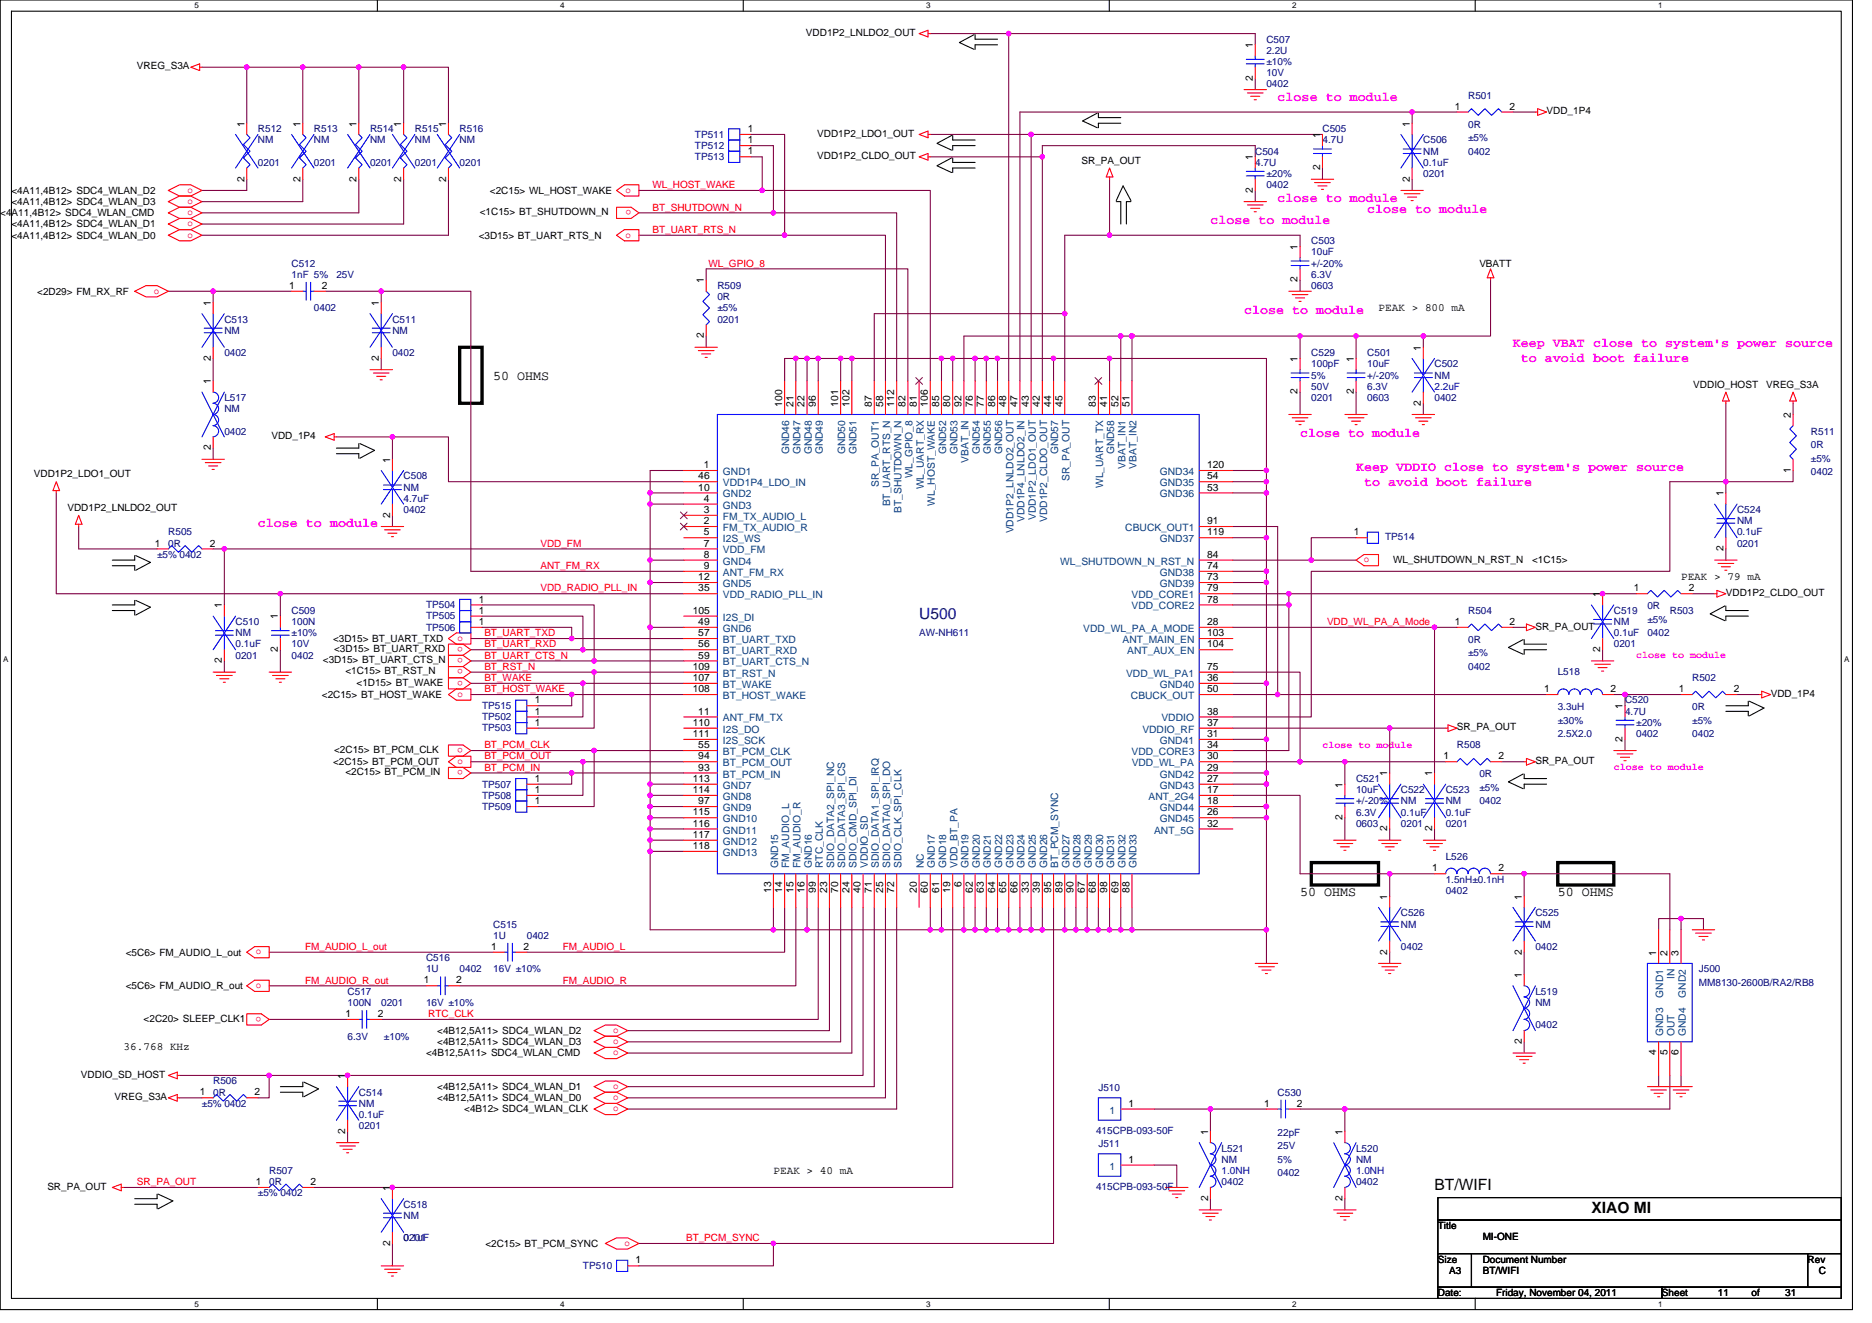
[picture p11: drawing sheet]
<svg xmlns="http://www.w3.org/2000/svg" width="297mm" height="210mm" viewBox="0 0 297 210" stroke-linecap="round" stroke-linejoin="round" font-family="sans-serif">
<defs><g id="words">
<text font-size="2.5" fill="#000080" x="145.8" y="98.2">U500</text>
<g font-size="2.5">
<text x="227.6" y="188.9">BT/WIFI</text>
<text x="252.5" y="192.5">XIAO MI</text>
</g>
<g font-size="2.1" fill="#f0f">
<text x="202.7" y="16">close to module</text>
<text x="192.1" y="35.6">close to module</text>
<text x="202.7" y="32">close to module</text>
<text x="217" y="33.8">close to module</text>
<text x="197.4" y="49.8">close to module</text>
<text x="240.1" y="55.1">Keep VBAT close to system's power source</text>
<text x="241.3" y="57.5">to avoid boot failure</text>
<text x="206.3" y="69.3">close to module</text>
<text x="215.2" y="74.7">Keep VDDIO close to system's power source</text>
<text x="216.4" y="77.1">to avoid boot failure</text>
<text x="40.9" y="83.6">close to module</text>
</g>
<g font-size="2.1">
<text x="78.3" y="60.4">50 OHMS</text>
<text x="206.3" y="142.2">50 OHMS</text>
<text x="247.2" y="142.2">50 OHMS</text>
</g>
<g font-size="1.8">
<text x="218.7" y="49.4">PEAK &gt; 800 mA</text>
<text x="266.7" y="92.1">PEAK &gt; 79 mA</text>
<text x="19.6" y="166.7">36.768 KHz</text>
<text x="122.7" y="186.3">PEAK &gt; 40 mA</text>
</g>
<g font-size="1.6">
<text x="127.9" y="5.7">VDD1P2_LNLDO2_OUT</text>
<text x="21.7" y="11">VREG_S3A</text>
<text x="198.8" y="7.6" transform="rotate(-90 198.8 7.6)">1</text>
<text x="198.8" y="12.8" transform="rotate(-90 198.8 12.8)">2</text>
<text x="230.8" y="17.4">1</text>
<text x="239.5" y="17.4">2</text>
<text x="38.8" y="20.1" transform="rotate(-90 38.8 20.1)">1</text>
<text x="47.7" y="20.1" transform="rotate(-90 47.7 20.1)">1</text>
<text x="56.6" y="20.1" transform="rotate(-90 56.6 20.1)">1</text>
<text x="63.7" y="20.1" transform="rotate(-90 63.7 20.1)">1</text>
<text x="70.8" y="20.1" transform="rotate(-90 70.8 20.1)">1</text>
<text x="118.6" y="21">1</text>
<text x="118.6" y="22.7">1</text>
<text x="129.7" y="21.7">VDD1P2_LDO1_OUT</text>
<text x="209.5" y="21.9" transform="rotate(-90 209.5 21.9)">1</text>
<text x="223.7" y="20.1" transform="rotate(-90 223.7 20.1)">1</text>
<text x="245.4" y="18.1">VDD_1P4</text>
<text x="38.8" y="28.8" transform="rotate(-90 38.8 28.8)">2</text>
<text x="47.7" y="28.8" transform="rotate(-90 47.7 28.8)">2</text>
<text x="56.6" y="28.8" transform="rotate(-90 56.6 28.8)">2</text>
<text x="63.7" y="28.8" transform="rotate(-90 63.7 28.8)">2</text>
<text x="70.8" y="28.8" transform="rotate(-90 70.8 28.8)">2</text>
<text x="118.6" y="24.5">1</text>
<text x="129.7" y="25.3">VDD1P2_CLDO_OUT</text>
<text x="171.6" y="26">SR_PA_OUT</text>
<text x="198.8" y="25.4" transform="rotate(-90 198.8 25.4)">1</text>
<text x="209.5" y="27.1" transform="rotate(-90 209.5 27.1)">2</text>
<text x="223.7" y="28.8" transform="rotate(-90 223.7 28.8)">2</text>
<text x="0" y="34.3">&lt;4A11,4B12&gt; SDC4_WLAN_CMD</text>
<text x="1.8" y="30.8">&lt;4A11,4B12&gt; SDC4_WLAN_D2</text>
<text x="1.8" y="32.5">&lt;4A11,4B12&gt; SDC4_WLAN_D3</text>
<text x="76.1" y="34.1">&lt;1C15&gt; BT_SHUTDOWN_N</text>
<text x="77.7" y="30.8">&lt;2C15&gt; WL_HOST_WAKE</text>
<text x="198.8" y="30.6" transform="rotate(-90 198.8 30.6)">2</text>
<text x="1.8" y="36.1">&lt;4A11,4B12&gt; SDC4_WLAN_D1</text>
<text x="1.8" y="37.9">&lt;4A11,4B12&gt; SDC4_WLAN_D0</text>
<text x="76" y="37.9">&lt;3D15&gt; BT_UART_RTS_N</text>
<text x="205.9" y="39.6" transform="rotate(-90 205.9 39.6)">1</text>
<text x="5.9" y="46.8">&lt;2D29&gt; FM_RX_RF</text>
<text x="45.9" y="45.8">1</text>
<text x="51.1" y="45.8">2</text>
<text x="111.7" y="45" transform="rotate(-90 111.7 45)">1</text>
<text x="205.9" y="44.8" transform="rotate(-90 205.9 44.8)">2</text>
<text x="234.7" y="42.3">VBATT</text>
<text x="33.4" y="48.5" transform="rotate(-90 33.4 48.5)">1</text>
<text x="60.1" y="48.5" transform="rotate(-90 60.1 48.5)">1</text>
<text x="111.7" y="53.7" transform="rotate(-90 111.7 53.7)">2</text>
<text x="33.4" y="57.3" transform="rotate(-90 33.4 57.3)">2</text>
<text x="60.1" y="57.3" transform="rotate(-90 60.1 57.3)">2</text>
<text x="205.9" y="57.4" transform="rotate(-90 205.9 57.4)">1</text>
<text x="214.8" y="57.4" transform="rotate(-90 214.8 57.4)">1</text>
<text x="225.5" y="55.6" transform="rotate(-90 225.5 55.6)">1</text>
<text x="33.4" y="61" transform="rotate(-90 33.4 61)">1</text>
<text x="124.1" y="64.5" transform="rotate(-90 124.1 64.5)">100</text>
<text x="125.9" y="64.5" transform="rotate(-90 125.9 64.5)">21</text>
<text x="127.7" y="64.5" transform="rotate(-90 127.7 64.5)">22</text>
<text x="129.5" y="64.5" transform="rotate(-90 129.5 64.5)">96</text>
<text x="133" y="64.5" transform="rotate(-90 133 64.5)">101</text>
<text x="134.8" y="64.5" transform="rotate(-90 134.8 64.5)">102</text>
<text x="138.3" y="64.5" transform="rotate(-90 138.3 64.5)">87</text>
<text x="140.1" y="64.5" transform="rotate(-90 140.1 64.5)">58</text>
<text x="141.9" y="64.5" transform="rotate(-90 141.9 64.5)">112</text>
<text x="143.7" y="64.5" transform="rotate(-90 143.7 64.5)">82</text>
<text x="145.5" y="64.5" transform="rotate(-90 145.5 64.5)">81</text>
<text x="147.2" y="64.5" transform="rotate(-90 147.2 64.5)">106</text>
<text x="149" y="64.5" transform="rotate(-90 149 64.5)">85</text>
<text x="150.8" y="64.5" transform="rotate(-90 150.8 64.5)">80</text>
<text x="152.6" y="64.5" transform="rotate(-90 152.6 64.5)">92</text>
<text x="154.3" y="64.5" transform="rotate(-90 154.3 64.5)">76</text>
<text x="156.1" y="64.5" transform="rotate(-90 156.1 64.5)">77</text>
<text x="157.9" y="64.5" transform="rotate(-90 157.9 64.5)">86</text>
<text x="159.7" y="64.5" transform="rotate(-90 159.7 64.5)">48</text>
<text x="161.5" y="64.5" transform="rotate(-90 161.5 64.5)">47</text>
<text x="163.2" y="64.5" transform="rotate(-90 163.2 64.5)">43</text>
<text x="165" y="64.5" transform="rotate(-90 165 64.5)">42</text>
<text x="166.8" y="64.5" transform="rotate(-90 166.8 64.5)">44</text>
<text x="168.6" y="64.5" transform="rotate(-90 168.6 64.5)">45</text>
<text x="173.9" y="64.5" transform="rotate(-90 173.9 64.5)">83</text>
<text x="175.7" y="64.5" transform="rotate(-90 175.7 64.5)">41</text>
<text x="177.5" y="64.5" transform="rotate(-90 177.5 64.5)">52</text>
<text x="179.2" y="64.5" transform="rotate(-90 179.2 64.5)">51</text>
<text x="205.9" y="62.6" transform="rotate(-90 205.9 62.6)">2</text>
<text x="214.8" y="62.6" transform="rotate(-90 214.8 62.6)">2</text>
<text x="225.5" y="64.4" transform="rotate(-90 225.5 64.4)">2</text>
<text x="268.7" y="61.5">VDDIO_HOST</text>
<text x="280.2" y="61.5">VREG_S3A</text>
<text x="33.4" y="71.5" transform="rotate(-90 33.4 71.5)">2</text>
<text x="43.1" y="69.7">VDD_1P4</text>
<text x="284.1" y="66.3" transform="rotate(-90 284.1 66.3)">2</text>
<text x="5.4" y="75.7">VDD1P2_LDO1_OUT</text>
<text x="61.9" y="73.4" transform="rotate(-90 61.9 73.4)">1</text>
<text x="110.8" y="76.1">46</text>
<text x="110.8" y="77.9">10</text>
<text x="111.7" y="74.3">1</text>
<text x="191.5" y="74.3">120</text>
<text x="191.5" y="76.1">54</text>
<text x="191.5" y="77.9">53</text>
<text x="284.1" y="75.1" transform="rotate(-90 284.1 75.1)">1</text>
<text x="10.7" y="81.1">VDD1P2_LNLDO2_OUT</text>
<text x="61.9" y="82.2" transform="rotate(-90 61.9 82.2)">2</text>
<text x="111.7" y="79.6">4</text>
<text x="111.7" y="81.4">3</text>
<text x="111.7" y="83.2">2</text>
<text x="191.5" y="83.2">91</text>
<text x="273.5" y="78.8" transform="rotate(-90 273.5 78.8)">1</text>
<text x="24.6" y="86.7">1</text>
<text x="33.3" y="86.7">2</text>
<text x="111.7" y="85">5</text>
<text x="111.7" y="86.7">7</text>
<text x="111.7" y="88.5">8</text>
<text x="191.5" y="85">119</text>
<text x="191.5" y="88.5">84</text>
<text x="214.8" y="85">1</text>
<text x="221" y="89.4">WL_SHUTDOWN_N_RST_N</text>
<text x="243.1" y="89.4">&lt;1C15&gt;</text>
<text x="273.5" y="87.5" transform="rotate(-90 273.5 87.5)">2</text>
<text x="76" y="95.6">1</text>
<text x="110.8" y="92.1">12</text>
<text x="110.8" y="93.9">35</text>
<text x="111.7" y="90.3">9</text>
<text x="191.5" y="93.9">79</text>
<text x="191.5" y="95.6">78</text>
<text x="191.5" y="90.3">74</text>
<text x="191.5" y="92.1">73</text>
<text x="253.9" y="94.8" transform="rotate(-90 253.9 94.8)">1</text>
<text x="259.3" y="93.9">1</text>
<text x="268" y="93.9">2</text>
<text x="273.9" y="94.6">VDD1P2_CLDO_OUT</text>
<text x="35.2" y="96.5" transform="rotate(-90 35.2 96.5)">1</text>
<text x="44.1" y="98.3" transform="rotate(-90 44.1 98.3)">1</text>
<text x="52.8" y="101.9">&lt;3D15&gt; BT_UART_TXD</text>
<text x="76" y="99.2">1</text>
<text x="76" y="97.4">1</text>
<text x="109.9" y="97.4">105</text>
<text x="110.8" y="99.2">49</text>
<text x="110.8" y="101">57</text>
<text x="191.5" y="99.2">28</text>
<text x="191.5" y="101">103</text>
<text x="230.8" y="99.2">1</text>
<text x="239.5" y="99.2">2</text>
<text x="243.6" y="99.9">SR_PA_OUT</text>
<text x="35.2" y="105.3" transform="rotate(-90 35.2 105.3)">2</text>
<text x="44.1" y="103.5" transform="rotate(-90 44.1 103.5)">2</text>
<text x="51.2" y="105.3">&lt;3D15&gt; BT_UART_CTS_N</text>
<text x="53" y="103.5">&lt;3D15&gt; BT_UART_RXD</text>
<text x="54.8" y="107">&lt;1C15&gt; BT_RST_N</text>
<text x="109.9" y="106.3">109</text>
<text x="110.8" y="102.7">56</text>
<text x="110.8" y="104.5">59</text>
<text x="191.5" y="102.7">104</text>
<text x="191.5" y="106.3">75</text>
<text x="253.9" y="103.5" transform="rotate(-90 253.9 103.5)">2</text>
<text x="51.1" y="110.8">&lt;2C15&gt; BT_HOST_WAKE</text>
<text x="56.6" y="108.8">&lt;1D15&gt; BT_WAKE</text>
<text x="84.9" y="113.4">1</text>
<text x="84.9" y="111.6">1</text>
<text x="109.9" y="108.1">107</text>
<text x="109.9" y="109.9">108</text>
<text x="110.8" y="113.4">11</text>
<text x="191.5" y="108.1">36</text>
<text x="191.5" y="113.4">38</text>
<text x="191.5" y="109.9">50</text>
<text x="245" y="109.9">1</text>
<text x="255.5" y="109.9">2</text>
<text x="257.5" y="112.5" transform="rotate(-90 257.5 112.5)">1</text>
<text x="266.4" y="109.9">1</text>
<text x="275.1" y="109.9">2</text>
<text x="281" y="110.6">VDD_1P4</text>
<text x="53" y="119.5">&lt;2C15&gt; BT_PCM_CLK</text>
<text x="84.9" y="115.2">1</text>
<text x="109.9" y="115.2">110</text>
<text x="109.9" y="117">111</text>
<text x="110.8" y="118.7">55</text>
<text x="191.5" y="118.7">34</text>
<text x="191.5" y="117">31</text>
<text x="191.5" y="115.2">37</text>
<text x="231.2" y="115.9">SR_PA_OUT</text>
<text x="257.5" y="117.7" transform="rotate(-90 257.5 117.7)">2</text>
<text x="52.8" y="121.4">&lt;2C15&gt; BT_PCM_OUT</text>
<text x="54.8" y="123">&lt;2C15&gt; BT_PCM_IN</text>
<text x="84.9" y="125.9">1</text>
<text x="84.9" y="124.1">1</text>
<text x="109.9" y="124.1">113</text>
<text x="109.9" y="125.9">114</text>
<text x="110.8" y="120.5">94</text>
<text x="110.8" y="122.3">93</text>
<text x="191.5" y="122.3">29</text>
<text x="191.5" y="124.1">27</text>
<text x="191.5" y="125.9">17</text>
<text x="191.5" y="120.5">30</text>
<text x="213" y="125" transform="rotate(-90 213 125)">1</text>
<text x="220.1" y="123.2" transform="rotate(-90 220.1 123.2)">1</text>
<text x="227.2" y="123.2" transform="rotate(-90 227.2 123.2)">1</text>
<text x="229" y="120.5">1</text>
<text x="237.8" y="120.5">2</text>
<text x="243.6" y="121.3">SR_PA_OUT</text>
<text x="84.9" y="127.6">1</text>
<text x="109.9" y="129.4">115</text>
<text x="109.9" y="131.2">116</text>
<text x="110.8" y="127.6">97</text>
<text x="191.5" y="127.6">18</text>
<text x="191.5" y="129.4">26</text>
<text x="191.5" y="131.2">32</text>
<text x="213" y="130.2" transform="rotate(-90 213 130.2)">2</text>
<text x="220.1" y="132" transform="rotate(-90 220.1 132)">2</text>
<text x="227.2" y="132" transform="rotate(-90 227.2 132)">2</text>
<text x="109.9" y="133">117</text>
<text x="109.9" y="134.7">118</text>
<text x="122.3" y="141.8" transform="rotate(-90 122.3 141.8)">13</text>
<text x="124.1" y="141.8" transform="rotate(-90 124.1 141.8)">14</text>
<text x="125.9" y="141.8" transform="rotate(-90 125.9 141.8)">15</text>
<text x="127.7" y="141.8" transform="rotate(-90 127.7 141.8)">16</text>
<text x="129.5" y="141.8" transform="rotate(-90 129.5 141.8)">99</text>
<text x="131.2" y="141.8" transform="rotate(-90 131.2 141.8)">23</text>
<text x="133" y="141.8" transform="rotate(-90 133 141.8)">70</text>
<text x="134.8" y="141.8" transform="rotate(-90 134.8 141.8)">24</text>
<text x="136.6" y="141.8" transform="rotate(-90 136.6 141.8)">40</text>
<text x="138.3" y="141.8" transform="rotate(-90 138.3 141.8)">71</text>
<text x="140.1" y="141.8" transform="rotate(-90 140.1 141.8)">25</text>
<text x="141.9" y="141.8" transform="rotate(-90 141.9 141.8)">72</text>
<text x="145.5" y="141.8" transform="rotate(-90 145.5 141.8)">20</text>
<text x="147.2" y="141.8" transform="rotate(-90 147.2 141.8)">60</text>
<text x="149" y="141.8" transform="rotate(-90 149 141.8)">61</text>
<text x="150.8" y="141.8" transform="rotate(-90 150.8 141.8)">19</text>
<text x="152.6" y="140.8" transform="rotate(-90 152.6 140.8)">6</text>
<text x="154.3" y="141.8" transform="rotate(-90 154.3 141.8)">62</text>
<text x="156.1" y="141.8" transform="rotate(-90 156.1 141.8)">63</text>
<text x="157.9" y="141.8" transform="rotate(-90 157.9 141.8)">64</text>
<text x="159.7" y="141.8" transform="rotate(-90 159.7 141.8)">65</text>
<text x="161.5" y="141.8" transform="rotate(-90 161.5 141.8)">66</text>
<text x="163.2" y="141.8" transform="rotate(-90 163.2 141.8)">33</text>
<text x="165" y="141.8" transform="rotate(-90 165 141.8)">39</text>
<text x="166.8" y="141.8" transform="rotate(-90 166.8 141.8)">95</text>
<text x="168.6" y="141.8" transform="rotate(-90 168.6 141.8)">89</text>
<text x="170.3" y="141.8" transform="rotate(-90 170.3 141.8)">90</text>
<text x="172.1" y="141.8" transform="rotate(-90 172.1 141.8)">67</text>
<text x="173.9" y="141.8" transform="rotate(-90 173.9 141.8)">68</text>
<text x="175.7" y="141.8" transform="rotate(-90 175.7 141.8)">98</text>
<text x="177.5" y="141.8" transform="rotate(-90 177.5 141.8)">69</text>
<text x="179.2" y="141.8" transform="rotate(-90 179.2 141.8)">88</text>
<text x="220.1" y="142.8" transform="rotate(-90 220.1 142.8)">1</text>
<text x="227.3" y="138.3">1</text>
<text x="237.8" y="138.3">2</text>
<text x="241.5" y="142.8" transform="rotate(-90 241.5 142.8)">1</text>
<text x="20" y="151.7">&lt;5C6&gt; FM_AUDIO_L_out</text>
<text x="77.9" y="150.7">1</text>
<text x="83.1" y="150.7">2</text>
<text x="220.1" y="151.5" transform="rotate(-90 220.1 151.5)">2</text>
<text x="241.5" y="155.2" transform="rotate(-90 241.5 155.2)">1</text>
<text x="241.5" y="151.5" transform="rotate(-90 241.5 151.5)">2</text>
<text x="262.8" y="151.7" transform="rotate(-90 262.8 151.7)">1</text>
<text x="264.6" y="151.7" transform="rotate(-90 264.6 151.7)">2</text>
<text x="266.4" y="151.7" transform="rotate(-90 266.4 151.7)">3</text>
<text x="20" y="157">&lt;5C6&gt; FM_AUDIO_R_out</text>
<text x="54.8" y="161.4">1</text>
<text x="60" y="161.4">2</text>
<text x="67.2" y="156.1">1</text>
<text x="72.4" y="156.1">2</text>
<text x="22.8" y="162.2">&lt;2C20&gt; SLEEP_CLK1</text>
<text x="67.6" y="167.7">&lt;4B12,5A11&gt; SDC4_WLAN_CMD</text>
<text x="69.4" y="164.1">&lt;4B12,5A11&gt; SDC4_WLAN_D2</text>
<text x="69.4" y="165.9">&lt;4B12,5A11&gt; SDC4_WLAN_D3</text>
<text x="241.5" y="165.7" transform="rotate(-90 241.5 165.7)">2</text>
<text x="262.8" y="167.5" transform="rotate(-90 262.8 167.5)">4</text>
<text x="264.6" y="167.5" transform="rotate(-90 264.6 167.5)">5</text>
<text x="266.4" y="167.5" transform="rotate(-90 266.4 167.5)">6</text>
<text x="12.8" y="171">VDDIO_SD_HOST</text>
<text x="31.7" y="173.9">1</text>
<text x="40.4" y="173.9">2</text>
<text x="54.8" y="171.2" transform="rotate(-90 54.8 171.2)">1</text>
<text x="69.4" y="173">&lt;4B12,5A11&gt; SDC4_WLAN_D1</text>
<text x="18.2" y="174.6">VREG_S3A</text>
<text x="54.8" y="180" transform="rotate(-90 54.8 180)">2</text>
<text x="69.4" y="174.8">&lt;4B12,5A11&gt; SDC4_WLAN_D0</text>
<text x="73.7" y="176.6">&lt;4B12&gt; SDC4_WLAN_CLK</text>
<text x="179.1" y="175.6">1</text>
<text x="200.6" y="175.6">1</text>
<text x="205.8" y="175.6">2</text>
<text x="179.1" y="184.5">1</text>
<text x="191.7" y="180.1" transform="rotate(-90 191.7 180.1)">1</text>
<text x="213" y="180.1" transform="rotate(-90 213 180.1)">1</text>
<text x="7.5" y="188.8">SR_PA_OUT</text>
<text x="40.6" y="188.1">1</text>
<text x="49.3" y="188.1">2</text>
<text x="61.9" y="189" transform="rotate(-90 61.9 189)">1</text>
<text x="191.7" y="190.6" transform="rotate(-90 191.7 190.6)">2</text>
<text x="213" y="190.6" transform="rotate(-90 213 190.6)">2</text>
<text x="61.9" y="197.7" transform="rotate(-90 61.9 197.7)">2</text>
<text x="77" y="197.9">&lt;2C15&gt; BT_PCM_SYNC</text>
<text x="228.2" y="195.1">Title</text>
<text x="235.3" y="196.8">MI-ONE</text>
<text x="100.9" y="200.5">1</text>
<text x="228.2" y="200.4">Size</text>
<text x="229.9" y="202.2">A3</text>
<text x="235.3" y="200.4">Document Number</text>
<text x="235.3" y="202.2">BT/WIFI</text>
<text x="286.8" y="200.4">Rev</text>
<text x="288.6" y="202.2">C</text>
<text x="228.2" y="205.7">Date:</text>
<text x="237.4" y="205.7">Friday, November 04, 2011</text>
<text x="263.7" y="205.7">Sheet</text>
<text x="272.6" y="205.7">11</text>
<text x="277.9" y="205.7">of</text>
<text x="283.3" y="205.7">31</text>
</g>
<g font-size="1.6" fill="#000080">
<text x="201" y="6.8">C507</text>
<text x="201" y="8.5">2.2U</text>
<text x="201" y="10.3">±10%</text>
<text x="201" y="13.9">0402</text>
<text x="201" y="12.1">10V</text>
<text x="233" y="15.6">R501</text>
<text x="40.9" y="21">R512</text>
<text x="40.9" y="22.8">NM</text>
<text x="49.8" y="21">R513</text>
<text x="49.8" y="22.8">NM</text>
<text x="58.7" y="21">R514</text>
<text x="58.7" y="22.8">NM</text>
<text x="65.8" y="21">R515</text>
<text x="65.8" y="22.8">NM</text>
<text x="72.9" y="21">R516</text>
<text x="72.9" y="22.8">NM</text>
<text x="110.3" y="21.9">TP511</text>
<text x="110.3" y="23.6">TP512</text>
<text x="209.8" y="21">C505</text>
<text x="209.8" y="22.8">4.7U</text>
<text x="225.8" y="22.8">C506</text>
<text x="233" y="20.3">0R</text>
<text x="233" y="22.4">±5%</text>
<text x="40.9" y="26.3">0201</text>
<text x="49.8" y="26.3">0201</text>
<text x="58.7" y="26.3">0201</text>
<text x="65.8" y="26.3">0201</text>
<text x="72.9" y="26.3">0201</text>
<text x="110.3" y="25.4">TP513</text>
<text x="199.2" y="24.5">C504</text>
<text x="199.2" y="26.3">4.7U</text>
<text x="201" y="29.9">0402</text>
<text x="201" y="28.1">±20%</text>
<text x="225.8" y="26.3">0.1uF</text>
<text x="225.8" y="24.5">NM</text>
<text x="225.8" y="28.1">0201</text>
<text x="233" y="24.5">0402</text>
<text x="208.1" y="38.8">C503</text>
<text x="208.1" y="40.5">10uF</text>
<text x="46.3" y="42.3">C512</text>
<text x="46.3" y="44.1">1nF 5%</text>
<text x="53.4" y="44.1">25V</text>
<text x="113.8" y="45.9">R509</text>
<text x="113.8" y="47.6">0R</text>
<text x="208.1" y="45.9">0603</text>
<text x="208.1" y="44.1">6.3V</text>
<text x="208.1" y="42.3">+/-20%</text>
<text x="35.6" y="51.2">C513</text>
<text x="35.6" y="53">NM</text>
<text x="49.8" y="49.4">0402</text>
<text x="62.3" y="51.2">C511</text>
<text x="62.3" y="53">NM</text>
<text x="113.8" y="49.4">±5%</text>
<text x="113.8" y="51.2">0201</text>
<text x="35.6" y="56.5">0402</text>
<text x="62.3" y="56.5">0402</text>
<text x="208.1" y="56.5">C529</text>
<text x="208.1" y="58.3">100pF</text>
<text x="217" y="56.5">C501</text>
<text x="217" y="58.3">10uF</text>
<text x="227.6" y="58.3">C502</text>
<text x="35.6" y="63.6">L517</text>
<text x="35.6" y="65.4">NM</text>
<text x="208.1" y="61.9">50V</text>
<text x="208.1" y="60.1">5%</text>
<text x="208.1" y="63.6">0201</text>
<text x="217" y="63.6">0603</text>
<text x="217" y="61.9">6.3V</text>
<text x="217" y="60.1">+/-20%</text>
<text x="227.6" y="60.1">NM</text>
<text x="227.6" y="63.6">0402</text>
<text x="35.6" y="69">0402</text>
<text x="287.4" y="69">R511</text>
<text x="287.4" y="71.1">0R</text>
<text x="64" y="76.1">C508</text>
<text x="64" y="77.9">NM</text>
<text x="287.4" y="73.3">±5%</text>
<text x="287.4" y="75.4">0402</text>
<text x="64" y="79.7">4.7uF</text>
<text x="64" y="81.4">0402</text>
<text x="275.6" y="81.4">C524</text>
<text x="275.6" y="83.2">NM</text>
<text x="24.9" y="88.5">±5% 0402</text>
<text x="26.7" y="85">R505</text>
<text x="26.7" y="86.8">0R</text>
<text x="219.8" y="85.7">TP514</text>
<text x="275.6" y="86.8">0201</text>
<text x="275.6" y="85">0.1uF</text>
<text x="37.4" y="99.2">C510</text>
<text x="37.4" y="101">NM</text>
<text x="46.3" y="97.4">C509</text>
<text x="46.3" y="99.2">100N</text>
<text x="46.3" y="101">±10%</text>
<text x="67.6" y="100.1">TP506</text>
<text x="67.6" y="98.3">TP505</text>
<text x="67.6" y="96.5">TP504</text>
<text x="145.8" y="101">AW-NH611</text>
<text x="233" y="97.4">R504</text>
<text x="256.1" y="101">0.1uF</text>
<text x="256.1" y="97.4">C519</text>
<text x="256.1" y="99.2">NM</text>
<text x="261.4" y="96.7">0R</text>
<text x="261.4" y="98.8">±5%</text>
<text x="261.4" y="101">0402</text>
<text x="265" y="97.4">R503</text>
<text x="37.4" y="104.5">0201</text>
<text x="37.4" y="102.8">0.1uF</text>
<text x="46.3" y="102.8">10V</text>
<text x="46.3" y="104.5">0402</text>
<text x="233" y="102">0R</text>
<text x="233" y="104.2">±5%</text>
<text x="233" y="106.3">0402</text>
<text x="247.2" y="107.2">L518</text>
<text x="256.1" y="102.8">0201</text>
<text x="76.5" y="112.5">TP515</text>
<text x="247.2" y="112.7">3.3uH</text>
<text x="257.8" y="111.7">C520</text>
<text x="257.8" y="113.4">4.7U</text>
<text x="268.5" y="108.1">R502</text>
<text x="268.5" y="112.7">0R</text>
<text x="76.5" y="116.1">TP503</text>
<text x="76.5" y="114.3">TP502</text>
<text x="231.2" y="118.8">R508</text>
<text x="247.2" y="114.9">±30%</text>
<text x="247.2" y="117">2.5X2.0</text>
<text x="259.6" y="117">0402</text>
<text x="259.6" y="115.2">±20%</text>
<text x="268.5" y="114.9">±5%</text>
<text x="268.5" y="117">0402</text>
<text x="76.5" y="125">TP507</text>
<text x="215.2" y="124.1">C521</text>
<text x="215.2" y="125.9">10uF</text>
<text x="222.3" y="125.9">C522</text>
<text x="229.4" y="125.9">C523</text>
<text x="234.7" y="123.4">0R</text>
<text x="234.7" y="125.5">±5%</text>
<text x="76.5" y="128.5">TP509</text>
<text x="76.5" y="126.8">TP508</text>
<text x="215.2" y="129.4">6.3V</text>
<text x="215.2" y="127.7">+/-20%</text>
<text x="215.2" y="131.2">0603</text>
<text x="222.3" y="127.7">NM</text>
<text x="222.3" y="131.2">0201</text>
<text x="222.3" y="129.4">0.1uF</text>
<text x="229.4" y="129.4">0.1uF</text>
<text x="229.4" y="127.7">NM</text>
<text x="229.4" y="131.2">0201</text>
<text x="234.7" y="127.7">0402</text>
<text x="229.4" y="136.5">L526</text>
<text x="229.4" y="140.1">1.5nH±0.1nH</text>
<text x="229.4" y="141.9">0402</text>
<text x="78.3" y="147.2">C515</text>
<text x="78.3" y="149">1U</text>
<text x="83.6" y="149">0402</text>
<text x="222.3" y="145.4">C526</text>
<text x="222.3" y="147.2">NM</text>
<text x="243.6" y="145.4">C525</text>
<text x="243.6" y="147.2">NM</text>
<text x="67.6" y="152.5">C516</text>
<text x="67.6" y="154.3">1U</text>
<text x="72.9" y="154.3">0402</text>
<text x="78.3" y="154.3">16V ±10%</text>
<text x="222.3" y="150.8">0402</text>
<text x="243.6" y="150.8">0402</text>
<text x="269.6" y="154.3">J500</text>
<text x="55.2" y="157.9">C517</text>
<text x="55.2" y="159.7">100N</text>
<text x="60.5" y="159.7">0201</text>
<text x="67.6" y="159.7">16V ±10%</text>
<text x="243.6" y="157.9">L519</text>
<text x="243.6" y="159.7">NM</text>
<text x="269.6" y="156.5">MM8130-2600B/RA2/RB8</text>
<text x="55.2" y="165">6.3V</text>
<text x="60.9" y="165">±10%</text>
<text x="243.6" y="163.2">0402</text>
<text x="33.8" y="172.1">R506</text>
<text x="33.8" y="173.9">0R</text>
<text x="56.9" y="173.9">C514</text>
<text x="174.3" y="173.2">J510</text>
<text x="202.7" y="173.9">C530</text>
<text x="32" y="175.7">±5% 0402</text>
<text x="56.9" y="177.4">0.1uF</text>
<text x="56.9" y="175.7">NM</text>
<text x="56.9" y="179.2">0201</text>
<text x="173.9" y="179.9">415CPB-093-50F</text>
<text x="174.3" y="182.1">J511</text>
<text x="193.8" y="182.8">L521</text>
<text x="193.8" y="184.6">NM</text>
<text x="202.7" y="180.3">22pF</text>
<text x="202.7" y="182.4">25V</text>
<text x="202.7" y="184.6">5%</text>
<text x="215.2" y="182.8">L520</text>
<text x="215.2" y="184.6">NM</text>
<text x="40.9" y="189.9">±5% 0402</text>
<text x="42.7" y="186.3">R507</text>
<text x="42.7" y="188.1">0R</text>
<text x="64" y="191.7">C518</text>
<text x="173.9" y="188.8">415CPB-093-50F</text>
<text x="193.8" y="188.1">0402</text>
<text x="202.7" y="186.7">0402</text>
<text x="215.2" y="188.1">0402</text>
<text x="64" y="197">0.1uF</text>
<text x="64" y="193.4">NM</text>
<text x="64" y="197">0201</text>
<text x="92.5" y="201.4">TP510</text>
</g>
<g font-size="1.6" fill="#f00">
<text x="103.5" y="29.9">WL_HOST_WAKE</text>
<text x="29.7" y="30.6">o</text>
<text x="29.7" y="32.4">o</text>
<text x="29.7" y="34.1">o</text>
<text x="29.7" y="35.9">o</text>
<text x="99.2" y="30.6">o</text>
<text x="100.1" y="33.4" transform="rotate(180 100.1 33.4)">o</text>
<text x="103.5" y="33.4">BT_SHUTDOWN_N</text>
<text x="29.7" y="37.7">o</text>
<text x="99.2" y="37.7">o</text>
<text x="103.5" y="37">BT_UART_RTS_N</text>
<text x="24.4" y="46.6">o</text>
<text x="112.4" y="42.3">WL_GPIO_8</text>
<text x="85.7" y="86.8">VDD_FM</text>
<text x="216.4" y="89.3">o</text>
<text x="85.7" y="90.3">ANT_FM_RX</text>
<text x="85.7" y="93.9">VDD_RADIO_PLL_IN</text>
<text x="72.6" y="101.7">o</text>
<text x="76.9" y="101">BT_UART_TXD</text>
<text x="210.6" y="99.2">VDD_WL_PA_A_Mode</text>
<text x="73.5" y="106.3" transform="rotate(180 73.5 106.3)">o</text>
<text x="73.5" y="102.7" transform="rotate(180 73.5 102.7)">o</text>
<text x="73.5" y="104.5" transform="rotate(180 73.5 104.5)">o</text>
<text x="76.9" y="106.3">BT_RST_N</text>
<text x="76.9" y="102.8">BT_UART_RXD</text>
<text x="76.9" y="104.5">BT_UART_CTS_N</text>
<text x="72.6" y="110.6">o</text>
<text x="73.5" y="108" transform="rotate(180 73.5 108)">o</text>
<text x="76.9" y="109.9">BT_HOST_WAKE</text>
<text x="76.9" y="108.1">BT_WAKE</text>
<text x="73.5" y="118.7" transform="rotate(180 73.5 118.7)">o</text>
<text x="76.9" y="118.8">BT_PCM_CLK</text>
<text x="72.6" y="121.3">o</text>
<text x="73.5" y="122.3" transform="rotate(180 73.5 122.3)">o</text>
<text x="76.9" y="122.3">BT_PCM_IN</text>
<text x="76.9" y="120.5">BT_PCM_OUT</text>
<text x="40.6" y="151.5">o</text>
<text x="48.4" y="150.8">FM_AUDIO_L_out</text>
<text x="89.3" y="150.8">FM_AUDIO_L</text>
<text x="40.6" y="156.8">o</text>
<text x="41.5" y="161.4" transform="rotate(180 41.5 161.4)">o</text>
<text x="48.4" y="156.1">FM_AUDIO_R_out</text>
<text x="68" y="161.4">RTC_CLK</text>
<text x="89.3" y="156.1">FM_AUDIO_R</text>
<text x="97.3" y="163.9">o</text>
<text x="97.3" y="165.7">o</text>
<text x="97.3" y="167.5">o</text>
<text x="97.3" y="172.8">o</text>
<text x="97.3" y="174.6">o</text>
<text x="97.3" y="176.4">o</text>
<text x="21.7" y="188.1">SR_PA_OUT</text>
<text x="99.1" y="197.7">o</text>
<text x="108.9" y="197">BT_PCM_SYNC</text>
</g>
<g font-size="1.6" fill="#0000a0">
<text x="227.6" y="61.9">2.2uF</text>
<text x="193.8" y="186.3">1.0NH</text>
<text x="215.2" y="186.3">1.0NH</text>
</g>
<g font-size="1.6" fill="#004080">
<text x="114.7" y="75.4">GND1</text>
<text x="114.7" y="77.2">VDD1P4_LDO_IN</text>
<text x="125.2" y="72.1" transform="rotate(-90 125.2 72.1)">GND46</text>
<text x="127" y="72.1" transform="rotate(-90 127 72.1)">GND47</text>
<text x="128.8" y="72.1" transform="rotate(-90 128.8 72.1)">GND48</text>
<text x="130.6" y="72.1" transform="rotate(-90 130.6 72.1)">GND49</text>
<text x="134.1" y="72.1" transform="rotate(-90 134.1 72.1)">GND50</text>
<text x="135.9" y="72.1" transform="rotate(-90 135.9 72.1)">GND51</text>
<text x="139.5" y="77.3" transform="rotate(-90 139.5 77.3)">SR_PA_OUT1</text>
<text x="144.8" y="75.9" transform="rotate(-90 144.8 75.9)">WL_GPIO_8</text>
<text x="146.6" y="77.7" transform="rotate(-90 146.6 77.7)">WL_UART_RX</text>
<text x="150.1" y="72.1" transform="rotate(-90 150.1 72.1)">GND52</text>
<text x="151.9" y="72.1" transform="rotate(-90 151.9 72.1)">GND53</text>
<text x="153.7" y="73.4" transform="rotate(-90 153.7 73.4)">VBAT_IN</text>
<text x="155.5" y="72.1" transform="rotate(-90 155.5 72.1)">GND54</text>
<text x="157.2" y="72.1" transform="rotate(-90 157.2 72.1)">GND55</text>
<text x="159" y="72.1" transform="rotate(-90 159 72.1)">GND56</text>
<text x="167.9" y="72.1" transform="rotate(-90 167.9 72.1)">GND57</text>
<text x="169.7" y="76.4" transform="rotate(-90 169.7 76.4)">SR_PA_OUT</text>
<text x="175" y="77.5" transform="rotate(-90 175 77.5)">WL_UART_TX</text>
<text x="176.8" y="72.1" transform="rotate(-90 176.8 72.1)">GND58</text>
<text x="178.6" y="74.4" transform="rotate(-90 178.6 74.4)">VBAT_IN1</text>
<text x="180.4" y="74.4" transform="rotate(-90 180.4 74.4)">VBAT_IN2</text>
<text x="184" y="75.4">GND34</text>
<text x="184" y="77.2">GND35</text>
<text x="114.7" y="79">GND2</text>
<text x="114.7" y="80.7">GND3</text>
<text x="114.7" y="82.5">FM_TX_AUDIO_L</text>
<text x="141.2" y="80.4" transform="rotate(-90 141.2 80.4)">BT_UART_RTS_N</text>
<text x="143" y="81.4" transform="rotate(-90 143 81.4)">BT_SHUTDOWN_N</text>
<text x="148.4" y="80.3" transform="rotate(-90 148.4 80.3)">WL_HOST_WAKE</text>
<text x="162.6" y="82.8" transform="rotate(-90 162.6 82.8)">VDD1P4_LNLDO2_IN</text>
<text x="164.4" y="82.6" transform="rotate(-90 164.4 82.6)">VDD1P2_LDO1_OUT</text>
<text x="166.1" y="82.8" transform="rotate(-90 166.1 82.8)">VDD1P2_CLDO_OUT</text>
<text x="184" y="79">GND36</text>
<text x="114.7" y="84.3">FM_TX_AUDIO_R</text>
<text x="114.7" y="86.1">I2S_WS</text>
<text x="114.7" y="87.8">VDD_FM</text>
<text x="114.7" y="89.6">GND4</text>
<text x="160.8" y="84.7" transform="rotate(-90 160.8 84.7)">VDD1P2_LNLDO2_OUT</text>
<text x="168.2" y="89.6">WL_SHUTDOWN_N_RST_N</text>
<text x="178.6" y="84.3">CBUCK_OUT1</text>
<text x="184" y="86.1">GND37</text>
<text x="114.7" y="91.4">ANT_FM_RX</text>
<text x="114.7" y="93.2">GND5</text>
<text x="114.7" y="95">VDD_RADIO_PLL_IN</text>
<text x="179.6" y="95">VDD_CORE1</text>
<text x="184" y="91.4">GND38</text>
<text x="184" y="93.2">GND39</text>
<text x="114.7" y="98.5">I2S_DI</text>
<text x="114.7" y="100.3">GND6</text>
<text x="171.9" y="100.3">VDD_WL_PA_A_MODE</text>
<text x="179.6" y="96.7">VDD_CORE2</text>
<text x="114.7" y="102.1">BT_UART_TXD</text>
<text x="114.7" y="103.8">BT_UART_RXD</text>
<text x="114.7" y="105.6">BT_UART_CTS_N</text>
<text x="114.7" y="107.4">BT_RST_N</text>
<text x="178.1" y="102.1">ANT_MAIN_EN</text>
<text x="178.7" y="107.4">VDD_WL_PA1</text>
<text x="178.9" y="103.8">ANT_AUX_EN</text>
<text x="114.7" y="109.2">BT_WAKE</text>
<text x="114.7" y="111">BT_HOST_WAKE</text>
<text x="179.4" y="111">CBUCK_OUT</text>
<text x="184" y="109.2">GND40</text>
<text x="114.7" y="114.5">ANT_FM_TX</text>
<text x="114.7" y="116.3">I2S_DO</text>
<text x="114.7" y="118.1">I2S_SCK</text>
<text x="114.7" y="119.8">BT_PCM_CLK</text>
<text x="179.6" y="119.8">VDD_CORE3</text>
<text x="181.3" y="116.3">VDDIO_RF</text>
<text x="184" y="118.1">GND41</text>
<text x="184.3" y="114.5">VDDIO</text>
<text x="114.7" y="121.6">BT_PCM_OUT</text>
<text x="114.7" y="123.4">BT_PCM_IN</text>
<text x="114.7" y="125.2">GND7</text>
<text x="179.6" y="121.6">VDD_WL_PA</text>
<text x="184" y="123.4">GND42</text>
<text x="184" y="125.2">GND43</text>
<text x="114.7" y="127">GND8</text>
<text x="114.7" y="128.7">GND9</text>
<text x="114.7" y="130.5">GND10</text>
<text x="182.2" y="127">ANT_2G4</text>
<text x="184" y="128.7">GND44</text>
<text x="184" y="130.5">GND45</text>
<text x="114.7" y="132.3">GND11</text>
<text x="114.7" y="134.1">GND12</text>
<text x="114.7" y="135.8">GND13</text>
<text x="123.5" y="137.8" transform="rotate(-90 123.5 137.8)">GND15</text>
<text x="125.2" y="137.8" transform="rotate(-90 125.2 137.8)">FM_AUDIO_L</text>
<text x="127" y="137.8" transform="rotate(-90 127 137.8)">FM_AUDIO_R</text>
<text x="128.8" y="137.8" transform="rotate(-90 128.8 137.8)">GND16</text>
<text x="130.6" y="137.8" transform="rotate(-90 130.6 137.8)">RTC_CLK</text>
<text x="132.4" y="137.8" transform="rotate(-90 132.4 137.8)">SDIO_DATA2_SPI_NC</text>
<text x="134.1" y="137.8" transform="rotate(-90 134.1 137.8)">SDIO_DATA3_SPI_CS</text>
<text x="135.9" y="137.8" transform="rotate(-90 135.9 137.8)">SDIO_CMD_SPI_DI</text>
<text x="137.7" y="137.8" transform="rotate(-90 137.7 137.8)">VDDIO_SD</text>
<text x="139.5" y="137.8" transform="rotate(-90 139.5 137.8)">SDIO_DATA1_SPI_IRQ</text>
<text x="141.2" y="137.8" transform="rotate(-90 141.2 137.8)">SDIO_DATA0_SPI_DO</text>
<text x="143" y="137.8" transform="rotate(-90 143 137.8)">SDIO_CLK_SPI_CLK</text>
<text x="146.6" y="137.8" transform="rotate(-90 146.6 137.8)">NC</text>
<text x="148.4" y="137.8" transform="rotate(-90 148.4 137.8)">GND17</text>
<text x="150.1" y="137.8" transform="rotate(-90 150.1 137.8)">GND18</text>
<text x="151.9" y="137.8" transform="rotate(-90 151.9 137.8)">VDD_BT_PA</text>
<text x="153.7" y="137.8" transform="rotate(-90 153.7 137.8)">GND19</text>
<text x="155.5" y="137.8" transform="rotate(-90 155.5 137.8)">GND20</text>
<text x="157.2" y="137.8" transform="rotate(-90 157.2 137.8)">GND21</text>
<text x="159" y="137.8" transform="rotate(-90 159 137.8)">GND22</text>
<text x="160.8" y="137.8" transform="rotate(-90 160.8 137.8)">GND23</text>
<text x="162.6" y="137.8" transform="rotate(-90 162.6 137.8)">GND24</text>
<text x="164.4" y="137.8" transform="rotate(-90 164.4 137.8)">GND25</text>
<text x="166.1" y="137.8" transform="rotate(-90 166.1 137.8)">GND26</text>
<text x="167.9" y="137.8" transform="rotate(-90 167.9 137.8)">BT_PCM_SYNC</text>
<text x="169.7" y="137.8" transform="rotate(-90 169.7 137.8)">GND27</text>
<text x="171.5" y="137.8" transform="rotate(-90 171.5 137.8)">GND28</text>
<text x="173.2" y="137.8" transform="rotate(-90 173.2 137.8)">GND29</text>
<text x="175" y="137.8" transform="rotate(-90 175 137.8)">GND30</text>
<text x="176.8" y="137.8" transform="rotate(-90 176.8 137.8)">GND31</text>
<text x="178.6" y="137.8" transform="rotate(-90 178.6 137.8)">GND32</text>
<text x="180.4" y="137.8" transform="rotate(-90 180.4 137.8)">GND33</text>
<text x="183.1" y="132.3">ANT_5G</text>
<text x="265.7" y="155.4" transform="rotate(-90 265.7 155.4)">IN</text>
<text x="263.9" y="158.3" transform="rotate(-90 263.9 158.3)">GND1</text>
<text x="267.5" y="158.3" transform="rotate(-90 267.5 158.3)">GND2</text>
<text x="263.9" y="164.5" transform="rotate(-90 263.9 164.5)">GND3</text>
<text x="265.7" y="164.5" transform="rotate(-90 265.7 164.5)">OUT</text>
<text x="267.5" y="164.5" transform="rotate(-90 267.5 164.5)">GND4</text>
<text x="176.1" y="176.7">1</text>
<text x="176.1" y="185.6">1</text>
</g>
<g font-size="1.6" fill="#f0f">
<text x="259.6" y="104.4">close to module</text>
<text x="209.8" y="118.7">close to module</text>
<text x="256.1" y="122.2">close to module</text>
</g>
<g font-size="1.3">
<text x="30.8" y="1.3">5</text>
<text x="88.9" y="1.3">4</text>
<text x="147" y="1.3">3</text>
<text x="205" y="1.3">2</text>
<text x="263.1" y="1.3">1</text>
<text x=".5" y="105.1">A</text>
<text x="292.6" y="105.1">A</text>
<text x="30.8" y="207.4">5</text>
<text x="88.9" y="207.4">4</text>
<text x="147" y="207.4">3</text>
<text x="205" y="207.4">2</text>
<text x="263.1" y="207.4">1</text>
</g>
</g></defs>
<path d="M0 0h293.9v207.9h-293.9zM1.8 1.8h290.4v204.3h-290.4z" fill="none" stroke="#000" stroke-width=".17"/>
<g fill="#fff">
<path d="M30.8 .2h.7v1.4h-.7z"/>
<path d="M30.8 206.3h.7v1.4h-.7z"/>
</g>
<path d="M59.9 0v1.8M59.9 206.1v1.8" fill="none" stroke="#000" stroke-width=".17"/>
<g fill="#fff">
<path d="M88.9 .2h.7v1.4h-.7z"/>
<path d="M88.9 206.3h.7v1.4h-.7z"/>
</g>
<path d="M117.9 0v1.8M117.9 206.1v1.8" fill="none" stroke="#000" stroke-width=".17"/>
<g fill="#fff">
<path d="M147 .2h.7v1.4h-.7z"/>
<path d="M147 206.3h.7v1.4h-.7z"/>
</g>
<path d="M176 0v1.8M176 206.1v1.8" fill="none" stroke="#000" stroke-width=".17"/>
<g fill="#fff">
<path d="M205 .2h.7v1.4h-.7z"/>
<path d="M205 206.3h.7v1.4h-.7z"/>
</g>
<path d="M234.1 0v1.8M234.1 206.1v1.8" fill="none" stroke="#000" stroke-width=".17"/>
<g fill="#fff">
<path d="M263.1 .2h.7v1.4h-.7z"/>
<path d="M263.1 206.3h.7v1.4h-.7z"/>
<path d="M.5 103.9h.8v1.4h-.8z"/>
<path d="M292.6 103.9h.9v1.4h-.9z"/>
</g>
<path d="M72.9 55.1h3.6v8.9h-3.6zM208.1 136.9h10.6v3.6h-10.6zM247.2 136.9h8.9v3.6h-8.9z" fill="none" stroke="#000" stroke-width=".53"/>
<g fill="none" stroke="#000" stroke-width=".17">
<path d="M154.6 5.5l-2.4 1.3 2.4 1M154.7 5.5v.7h3.6M158.3 7.1h-3.6v.7M174.1 17.9l-2.3 1.3 2.3 1.1M174.3 17.9v.8h3.5M177.8 19.6h-3.5v.7M151 25.1l-2.3 1.2 2.3 1.1M151 21.5l-2.3 1.3 2.3 1M151.2 25.1v.7h3.5M151.2 21.5v.7h3.5M154.7 26.7h-3.5v.7M154.7 23.1h-3.5v.7"/>
<path d="M177.1 31.8l1.1-2.3 1.2 2.3M177.1 32h.7v3.6M179.4 32h-.7v3.6M53.4 72h3.5v.7M56.9 70.4v.7h-3.5M57.1 70.4l2.3 1.1-2.3 1.2M17.8 89.8h3.6v.7M17.8 96.9h3.6v.7M21.4 88.2v.7h-3.6M21.4 95.3v.7h-3.6M21.5 88.2l2.4 1.1-2.4 1.2M21.5 95.3l2.4 1.1-2.4 1.2"/>
<path d="M273.7 96.2l-2.3 1.2 2.3 1.1M273.9 96.2v.7h3.5M277.4 97.8h-3.5v.7M241.7 101.5l-2.4 1.3 2.4 1M241.8 101.5v.7h3.6M245.4 103.1h-3.6v.7M273.9 112.9h3.5v.7M277.4 111.3v.7h-3.5M277.6 111.3l2.3 1.1-2.3 1.2M241.7 122.9l-2.4 1.2 2.4 1.1M241.8 122.9v.7h3.6M245.4 124.5h-3.6v.7"/>
<path d="M44.5 173.4h3.5v.7M48 171.7v.8h-3.5M48.2 171.7l2.3 1.1-2.3 1.3M21.4 191.1h3.5v.8M24.9 189.5v.7h-3.5M25.1 189.5l2.3 1.1-2.3 1.3M228.2 190.1h64v3.5h-64zM228.2 193.6h64v5.4h-64zM228.2 199h5.3v5.3h-5.3zM233.5 199h53.3v5.3h-53.3zM286.8 199h5.4v5.3h-5.4zM228.2 204.3h35.5v1.8h-35.5z"/>
<path d="M263.7 204.3h28.5v1.8h-28.5z"/>
</g>
<g fill="none" stroke="#800040" stroke-width=".17">
<path d="M32 10.7h7.2v8.9M39.2 10.7h8.8v8.9M48 10.7h8.9M56.9 10.7v8.9M56.9 10.7h7.1M64 10.7v8.9M64 10.7h7.2v8.9M147.6 5.3h12.5M160.1 5.3v55.2M160.1 5.3h39.1v1.8M199.2 12.4v1.8M224.1 17.8h7.1"/>
<path d="M224.1 17.8h-62.3v42.7M224.1 17.8v1.8M240.1 17.8h3.5M39.2 28.4v1.8h-7.2M48 28.4v3.6h-16M56.9 28.4v5.4h-24.9M64 28.4v7.2h-32M71.2 28.4v8.9h-39.2M101.4 30.2h19.5M101.4 33.8h21.3M101.4 37.3h23.1M119.2 24.9h1.7v5.3"/>
<path d="M119.2 23.1h3.5v10.7M119.2 21.3h5.3v16M120.9 30.2h26.7v30.3M122.7 33.8h19.6v26.7M124.5 37.3h16v23.2M147.6 24.9h17.8M147.6 21.3h16M163.6 21.3h46.2M163.6 21.3v39.2M165.4 24.9v35.6M176.1 37.3h30.2v1.8M176.1 37.3h-7.2v12.5"/>
<path d="M176.1 28.4v8.9M199.2 24.9v-1.8h-33.8v1.8M199.2 30.2v1.8M209.8 26.7v1.7M224.1 28.4v1.8M26.7 46.2h7.1v1.8M33.8 56.9v3.6M33.8 46.2h12.5M51.6 46.2h8.9v1.8M60.5 56.9v1.8M60.5 46.2h14.2v44.5h33.8M112.1 44.5v-1.8h32v17.8"/>
<path d="M112.1 53.3v1.8M126.3 56.9h-1.8v3.6M126.3 56.9v3.6M126.3 56.9h1.8M128.1 56.9v3.6M128.1 56.9h1.7M129.8 56.9h3.6M129.8 56.9v3.6M133.4 56.9v3.6M133.4 56.9h1.8M135.2 56.9v3.6M135.2 56.9h14.2"/>
<path d="M149.4 56.9h1.8M149.4 56.9v3.6M151.2 56.9v3.6M151.2 56.9h3.5M154.7 56.9v3.6M154.7 56.9h1.8M156.5 56.9h1.8M156.5 56.9v3.6M158.3 56.9v3.6M158.3 56.9h8.9M167.2 56.9h8.9M167.2 56.9v3.6"/>
<path d="M168.9 49.8h-30.2v10.7M168.9 49.8v10.7M176.1 56.9v3.6M176.1 56.9h24.9v17.8M177.8 53.3h-24.9v7.2M177.8 53.3v7.2M177.8 53.3h1.8M179.6 53.3h26.7M179.6 53.3v7.2M206.3 44.4v1.8M206.3 53.3h8.9M206.3 53.3v3.6"/>
<path d="M215.2 53.3h10.6M215.2 53.3v3.6M225.8 53.3v1.8M236.5 44.5v8.8h-10.7M8.9 78.2v16h35.6v3.6M33.8 71.1v1.8M53.4 69.3h8.9v3.6M62.3 69.3h8.9v7.2h37.3M103.2 78.2h5.3M103.2 78.2v1.8M108.5 74.7h-5.3v3.5M195.6 74.7h5.4"/>
<path d="M195.6 76.5h5.4M195.6 78.2h5.4M201 74.7v1.8M201 76.5v1.7M201 78.2v7.1M206.3 62.2v3.6M215.2 62.2v3.6M225.8 64v1.8M273.9 78.2v-1.7h-8.9v14.2h-56.9v23.1h-12.5M273.9 64v12.5h10.6v-1.8M284.5 64v1.8M12.5 83.6v3.5h12.4"/>
<path d="M33.8 87.1h1.8v8.9M35.6 87.1h72.9M44.5 94.2h64M62.3 81.8v1.8M76.5 99.6h14.2v1.7h-16M76.5 97.8h16v5.3h-17.8M76.5 96h17.8v8.9h-19.6M103.2 80h5.3M103.2 88.9h5.3M103.2 92.5h5.3M103.2 99.6h5.3M103.2 80v8.9"/>
<path d="M103.2 88.9v3.6M103.2 92.5v7.1M103.2 99.6v24.9M195.6 85.3h5.4M195.6 90.7h5.4M195.6 92.5h5.4M195.6 88.9h12.5M195.6 94.2h8.9M195.6 99.6h32M195.6 83.6h7.1v26.6h-7.1M201 85.3v5.4M201 90.7v1.8"/>
<path d="M201 92.5v16M204.5 96v23.1h-8.9M215.2 85.3h-7.1v3.6h7.1M227.6 99.6h3.6M227.6 99.6v23.1M240.1 99.6h1.7M259.6 94.2h-55.1v1.8h-8.9M268.5 94.2h3.6M273.9 87.1v1.8M35.6 104.9v1.8M44.5 103.1v3.6M74.7 110.2h16v1.8h-5.3"/>
<path d="M74.7 119.1h19.6M74.7 108.5h17.8v5.3h-7.1M74.7 106.7h19.6v8.9h-8.9M90.7 101.3h17.8M90.7 110.2h17.8M92.5 103.1h16M92.5 108.5h16M94.3 119.1v8.9h-8.9M94.3 104.9h14.2M94.3 106.7h14.2M94.3 119.1h14.2M195.6 108.5h5.4"/>
<path d="M195.6 117.3h5.4M195.6 115.6h24.9M195.6 106.7h10.7v14.2h-10.7M201 108.5v8.8M201 117.3v5.4M202.7 110.2h42.7M220.5 115.6v7.1M220.5 115.6h8.9M254.3 103.1v1.8M256.1 110.2h1.7v1.8M257.8 110.2h8.9M257.8 117.3v1.8"/>
<path d="M275.6 110.2h3.6M74.7 122.7h16M74.7 120.9h17.8M90.7 122.7h17.8M90.7 122.7v1.8h-5.3M92.5 120.9h16M92.5 120.9v5.3h-7.1M103.2 124.5h5.3M103.2 126.2h5.3M103.2 128h5.3M103.2 129.8h5.3M103.2 131.6h5.3"/>
<path d="M103.2 133.3h5.3M103.2 135.1h5.3M103.2 135.1v12.5h19.5M103.2 124.5v1.7M103.2 126.2v1.8M103.2 128v1.8M103.2 129.8v1.8M103.2 131.6v1.7M103.2 133.3v1.8M195.6 122.7h5.4M195.6 124.5h5.4M195.6 128h5.4"/>
<path d="M195.6 129.8h5.4M195.6 126.2h10.7v12.5h14.2M201 124.5v3.5M201 128v1.8M201 122.7v1.8M201 129.8v17.8M206.3 120.9h7.1M213.4 129.8v3.5M220.5 138.7h7.1M220.5 131.6v1.7M220.5 138.7v3.5M227.6 131.6v1.7"/>
<path d="M229.4 120.9h-16v3.6M238.3 138.7h3.5M238.3 120.9h3.5M241.8 138.7v3.5M241.8 138.7h23.2v8.9M42.7 151.1h35.6M42.7 156.5h24.9M122.7 147.6h5.4M122.7 144v3.6M124.5 144v7.1h-40.9M126.3 144v12.5h-53.4M128.1 144v3.6"/>
<path d="M128.1 147.6h19.5M129.8 144v17.8h-69.3M131.6 144v19.6h-32M133.4 144v21.4h-33.8M135.2 144v23.1h-35.6M136.9 144v26.7h-94.2M138.7 144v28.5h-39.1M140.5 144v30.2h-40.9M142.3 144v32h-42.7M147.6 144v3.6M147.6 147.6h1.8M149.4 147.6h3.5"/>
<path d="M149.4 144v3.6M151.2 144v44.5h-101.4M152.9 144v3.6M152.9 147.6h1.8M154.7 144v3.6M154.7 147.6h1.8M156.5 144v3.6M156.5 147.6h1.8M158.3 144v3.6M158.3 147.6h1.8M160.1 144v3.6M160.1 147.6h1.7"/>
<path d="M161.8 144v3.6M161.8 147.6h1.8M163.6 144v3.6M163.6 147.6h1.8M165.4 147.6h3.5M165.4 144v3.6M167.2 144v53.4h-44.5M168.9 144v3.6M168.9 147.6h1.8M170.7 144v3.6M170.7 147.6h1.8M172.5 144v3.6"/>
<path d="M172.5 147.6h1.8M174.3 144v3.6M174.3 147.6h1.8M176.1 144v3.6M176.1 147.6h1.7M177.8 144v3.6M177.8 147.6h1.8M179.6 147.6h21.4M179.6 144v3.6M201 147.6v5.3M220.5 151.1v1.8M241.8 151.1v3.6"/>
<path d="M266.7 145.8h3.6v1.8M266.7 145.8v1.8M266.7 145.8h-3.5v1.8M28.5 170.7h14.2M28.5 174.2h3.5M42.7 170.7v3.5h-1.8M42.7 161.8h12.5M55.2 179.6v1.8M183.2 176h8.9M192.1 176v3.6M192.1 176h8.9M206.3 176h7.1"/>
<path d="M213.4 176v3.6M241.8 165.4v1.7M263.2 170.7v1.8M265 170.7v5.3h-51.6M266.7 170.7v1.8M19.6 188.5h21.3M62.3 197.4v3.5M101.4 197.4h21.3v3.5h-21.3M183.2 184.9h3.5v3.6M192.1 190.2v1.8M213.4 190.2v1.8"/>
</g>
<g fill="#f0f" stroke="#f0f" stroke-width=".17">
<circle cx="126.3" cy="56.9" r=".35"/>
<circle cx="128" cy="56.9" r=".35"/>
<circle cx="200.9" cy="74.7" r=".35"/>
<circle cx="200.9" cy="76.4" r=".35"/>
<circle cx="200.9" cy="78.2" r=".35"/>
<circle cx="200.9" cy="85.3" r=".35"/>
<circle cx="200.9" cy="90.7" r=".35"/>
<circle cx="200.9" cy="92.4" r=".35"/>
<circle cx="200.9" cy="108.4" r=".35"/>
<circle cx="200.9" cy="117.3" r=".35"/>
<circle cx="200.9" cy="128" r=".35"/>
<circle cx="200.9" cy="124.4" r=".35"/>
<circle cx="103.2" cy="78.2" r=".35"/>
<circle cx="103.2" cy="80" r=".35"/>
<circle cx="103.2" cy="88.9" r=".35"/>
<circle cx="103.2" cy="92.4" r=".35"/>
<circle cx="103.2" cy="99.6" r=".35"/>
<circle cx="103.2" cy="124.4" r=".35"/>
<circle cx="103.2" cy="126.2" r=".35"/>
<circle cx="103.2" cy="128" r=".35"/>
<circle cx="103.2" cy="129.8" r=".35"/>
<circle cx="103.2" cy="131.6" r=".35"/>
<circle cx="103.2" cy="135.1" r=".35"/>
<circle cx="122.7" cy="147.6" r=".35"/>
<circle cx="128" cy="147.6" r=".35"/>
<circle cx="147.6" cy="147.6" r=".35"/>
<circle cx="149.4" cy="147.6" r=".35"/>
<circle cx="152.9" cy="147.6" r=".35"/>
<circle cx="154.7" cy="147.6" r=".35"/>
<circle cx="156.5" cy="147.6" r=".35"/>
<circle cx="158.3" cy="147.6" r=".35"/>
<circle cx="160" cy="147.6" r=".35"/>
<circle cx="161.8" cy="147.6" r=".35"/>
<circle cx="163.6" cy="147.6" r=".35"/>
<circle cx="165.4" cy="147.6" r=".35"/>
<circle cx="168.9" cy="147.6" r=".35"/>
<circle cx="170.7" cy="147.6" r=".35"/>
<circle cx="172.5" cy="147.6" r=".35"/>
<circle cx="174.3" cy="147.6" r=".35"/>
<circle cx="176" cy="147.6" r=".35"/>
<circle cx="177.8" cy="147.6" r=".35"/>
<circle cx="200.9" cy="147.6" r=".35"/>
<circle cx="179.6" cy="147.6" r=".35"/>
<circle cx="179.6" cy="53.3" r=".35"/>
<circle cx="177.8" cy="53.3" r=".35"/>
<circle cx="135.2" cy="56.9" r=".35"/>
<circle cx="151.2" cy="56.9" r=".35"/>
<circle cx="154.7" cy="56.9" r=".35"/>
<circle cx="156.5" cy="56.9" r=".35"/>
<circle cx="176" cy="56.9" r=".35"/>
<circle cx="168.9" cy="49.8" r=".35"/>
<circle cx="176" cy="37.3" r=".35"/>
<circle cx="224.1" cy="17.8" r=".35"/>
<circle cx="167.2" cy="56.9" r=".35"/>
<circle cx="158.3" cy="56.9" r=".35"/>
<circle cx="200.9" cy="122.7" r=".35"/>
<circle cx="200.9" cy="129.8" r=".35"/>
<circle cx="149.4" cy="56.9" r=".35"/>
<circle cx="103.2" cy="133.3" r=".35"/>
<circle cx="133.4" cy="56.9" r=".35"/>
<circle cx="129.8" cy="56.9" r=".35"/>
<circle cx="215.2" cy="53.3" r=".35"/>
<circle cx="160" cy="5.3" r=".35"/>
<circle cx="122.7" cy="33.8" r=".35"/>
<circle cx="120.9" cy="30.2" r=".35"/>
<circle cx="60.5" cy="46.2" r=".35"/>
<circle cx="62.3" cy="69.3" r=".35"/>
<circle cx="35.6" cy="87.1" r=".35"/>
<circle cx="44.5" cy="94.2" r=".35"/>
<circle cx="33.8" cy="46.2" r=".35"/>
<circle cx="90.7" cy="101.3" r=".35"/>
<circle cx="92.5" cy="103.1" r=".35"/>
<circle cx="94.3" cy="104.9" r=".35"/>
<circle cx="94.3" cy="106.7" r=".35"/>
<circle cx="92.5" cy="108.4" r=".35"/>
<circle cx="90.7" cy="110.2" r=".35"/>
<circle cx="94.3" cy="119.1" r=".35"/>
<circle cx="92.5" cy="120.9" r=".35"/>
<circle cx="90.7" cy="122.7" r=".35"/>
<circle cx="55.1" cy="170.7" r=".35"/>
<circle cx="42.7" cy="170.7" r=".35"/>
<circle cx="62.3" cy="188.5" r=".35"/>
<circle cx="122.7" cy="197.3" r=".35"/>
<circle cx="202.7" cy="110.2" r=".35"/>
<circle cx="257.8" cy="110.2" r=".35"/>
<circle cx="208.1" cy="88.9" r=".35"/>
<circle cx="204.5" cy="94.2" r=".35"/>
<circle cx="254.3" cy="94.2" r=".35"/>
<circle cx="204.5" cy="96" r=".35"/>
<circle cx="220.5" cy="115.6" r=".35"/>
<circle cx="206.3" cy="120.9" r=".35"/>
<circle cx="213.4" cy="120.9" r=".35"/>
<circle cx="227.6" cy="99.6" r=".35"/>
<circle cx="273.8" cy="76.4" r=".35"/>
<circle cx="220.5" cy="138.7" r=".35"/>
<circle cx="241.8" cy="138.7" r=".35"/>
<circle cx="206.3" cy="53.3" r=".35"/>
<circle cx="225.8" cy="53.3" r=".35"/>
<circle cx="165.4" cy="24.9" r=".35"/>
<circle cx="163.6" cy="21.3" r=".35"/>
<circle cx="213.4" cy="176" r=".35"/>
<circle cx="192.1" cy="176" r=".35"/>
<circle cx="266.7" cy="145.8" r=".35"/>
<circle cx="124.5" cy="37.3" r=".35"/>
<circle cx="39.1" cy="10.7" r=".35"/>
<circle cx="56.9" cy="10.7" r=".35"/>
<circle cx="48" cy="10.7" r=".35"/>
<circle cx="64" cy="10.7" r=".35"/>
</g>
<g fill="none" stroke="#f00" stroke-width=".17">
<path d="M30.3 10.7l1.4-.6v1.1zM31.7 10.7h.3M39.2 19.6v1.7M48 19.6v1.7M56.9 19.6v1.7M64 19.6v1.7M71.2 19.6v1.7M145.8 5.3l1.5-.5v1.1zM147.3 5.3h.3M197.4 14.2h3.6M197.9 14.8h2.5M198.5 15.3h1.4"/>
<path d="M199 15.8h.3M199.2 7.1v1.8M199.2 10.7v1.7M224.1 19.6v1.7M231.2 17.8h1.8M238.3 17.8h1.8M243.6 17.8h.4M244 17.3l1.4 .5-1.4 .5zM26.7 30.2l1.8-.9h1.8l1.7 .9-1.7 .9h-1.8zM26.7 32l1.8-.9h1.8l1.7 .9-1.7 .9h-1.8zM26.7 33.8l1.8-.9h1.8l1.7 .9-1.7 .9h-1.8zM26.7 35.6l1.8-.9h1.8l1.7 .9-1.7 .8h-1.8z"/>
<path d="M26.7 37.3l1.8-.9h1.8l1.7 .9-1.7 .9h-1.8zM39.2 26.7v1.7M48 26.7v1.7M56.9 26.7v1.7M64 26.7v1.7M71.2 26.7v1.7M97.8 32.9h2.3l1.3 .9-1.3 .9h-2.3zM97.8 30.2l1.3-.9h2.3v1.8h-2.3zM97.8 37.3l1.3-.9h2.3v1.8h-2.3zM117.4 21.3h1.8M117.4 24.9h1.8M117.4 23.1h1.8"/>
<path d="M145.8 21.3l1.5-.5v1.1zM145.8 24.9l1.5-.5v1zM147.3 21.3h.3M147.3 24.9h.3M176.1 26.7l.5 1.4h-1.1zM176.1 28.1v.3M197.4 32h3.6M197.9 32.5h2.5M198.5 33.1h1.4M199 33.6h.3M199.2 24.9v1.8M199.2 28.4v1.8"/>
<path d="M206.3 39.1v1.8M208.1 28.4h3.5M208.6 29h2.5M209.1 29.5h1.5M209.7 30.1h.3M209.8 21.3v1.8M209.8 24.9v1.8M222.3 30.2h3.5M222.8 30.8h2.5M223.3 31.3h1.5M223.9 31.8h.3M224.1 26.7v1.7"/>
<path d="M21.4 46.2l1.8-.9h1.7l1.8 .9-1.8 .9h-1.7zM33.8 48v1.8M33.8 55.1v1.8M46.3 46.2h1.7M49.8 46.2h1.8M58.7 58.7h3.6M59.2 59.2h2.5M59.8 59.7h1.4M60.5 48v1.8M60.5 55.1v1.8M110.3 55.1h3.5M110.8 55.6h2.5"/>
<path d="M111.3 56.2h1.5M111.9 56.7h.3M112.1 44.4v1.8M112.1 51.6v1.7M204.5 46.2h3.6M205 46.8h2.5M205.6 47.3h1.4M206.1 47.8h.4M206.3 42.7v1.7M206.3 56.9v1.8M215.2 56.9v1.8M225.8 55.1v1.8"/>
<path d="M236.5 42.7l.5 1.4h-1zM236.5 44.1v.3M8.9 77.9v.3M8.9 76.5l.6 1.4h-1.1zM32 72.9h3.6M32.6 73.4h2.5M33.1 74h1.4M33.7 74.5h.3M33.8 60.5v1.7M33.8 69.3v1.8M51.6 69.3l1.4-.5v1.1zM53 69.3h.4"/>
<path d="M60.3 60.3h.4M62.3 72.9v1.8M108.5 74.7h5.3M108.5 76.5h5.3M108.5 78.2h5.3M124.5 60.5v5.3M126.3 60.5v5.3M128.1 60.5v5.3M129.8 60.5v5.3M133.4 60.5v5.3M135.2 60.5v5.3M138.7 60.5v5.3"/>
<path d="M140.5 60.5v5.3M142.3 60.5v5.3M144.1 60.5v5.3M145.8 60.5v5.3M147.6 60.5v5.3M149.4 60.5v5.3M151.2 60.5v5.3M152.9 60.5v5.3M154.7 60.5v5.3M156.5 60.5v5.3M158.3 60.5v5.3M160.1 60.5v5.3"/>
<path d="M161.8 60.5v5.3M163.6 60.5v5.3M165.4 60.5v5.3M167.2 60.5v5.3M168.9 60.5v5.3M174.3 60.5v5.3M176.1 60.5v5.3M177.8 60.5v5.3M179.6 60.5v5.3M190.3 74.7h5.3M190.3 76.5h5.3M190.3 78.2h5.3"/>
<path d="M204.5 65.8h3.6M205 66.3h2.5M205.6 66.8h1.4M206.1 67.4h.4M206.3 60.5v1.7M213.4 65.8h3.6M213.9 66.3h2.5M214.5 66.8h1.4M215 67.4h.3M215.2 60.5v1.7M224.1 65.8h3.5M224.6 66.3h2.5"/>
<path d="M225.1 66.8h1.5M225.7 67.4h.3M225.8 62.2v1.8M273.9 62.2l.5 1.4h-1.1zM273.9 63.6v.4M273.9 78.2v1.8M284.5 62.2l.5 1.4h-1zM284.5 63.6v.4M284.5 72.9v1.8M284.5 65.8v1.8M12.5 81.8l.5 1.4h-1zM12.5 83.2v.4"/>
<path d="M24.9 87.1h1.8M32 87.1h1.8M35.6 96v1.8M44.5 97.8v1.8M60.5 83.6h3.5M61 84.1h2.5M61.5 84.6h1.5M62.1 85.2h.3M62.3 80v1.8M74.7 99.6h1.8M74.7 97.8h1.8M74.7 96h1.8"/>
<path d="M108.5 80h5.3M108.5 81.8h5.3M108.5 83.6h5.3M108.5 85.3h5.3M108.5 87.1h5.3M108.5 88.9h5.3M108.5 90.7h5.3M108.5 92.5h5.3M108.5 94.2h5.3M108.5 97.8h5.3M108.5 99.6h5.3M190.3 83.6h5.3"/>
<path d="M190.3 85.3h5.3M190.3 88.9h5.3M190.3 90.7h5.3M190.3 92.5h5.3M190.3 94.2h5.3M190.3 96h5.3M190.3 99.6h5.3M215.2 85.3h1.8M215.2 88.9l1.2-.9h2.3v1.8h-2.3zM231.2 99.6h1.8M238.3 99.6h1.8M241.8 99.6h.4"/>
<path d="M242.2 99l1.4 .6-1.4 .5zM254.3 94.2v1.8M259.6 94.2h1.8M266.7 94.2h1.8M272.1 94.2h.3M272.1 88.9h3.5M272.4 93.7l1.5 .5-1.5 .6zM272.6 89.4h2.5M273.1 90h1.5M273.7 90.5h.3M273.9 85.3v1.8M33.8 106.7h3.6"/>
<path d="M34.4 107.2h2.4M34.9 107.7h1.4M35.4 108.3h.4M35.6 103.1v1.8M42.7 106.7h3.6M43.2 107.2h2.5M43.8 107.7h1.4M44.3 108.3h.4M44.5 101.3v1.8M71.2 110.2l1.2-.9h2.3v1.8h-2.3zM71.2 101.3l1.2-.8h2.3v1.7h-2.3zM71.2 107.6h2.3l1.2 .9-1.2 .8h-2.3z"/>
<path d="M71.2 118.2h2.3l1.2 .9-1.2 .9h-2.3zM71.2 102.2h2.3l1.2 .9-1.2 .9h-2.3zM73.5 105.8l1.2 .9-1.2 .9M73.5 104l1.2 .9-1.2 .9M73.5 105.8h-2.3v1.8h2.3M73.5 104h-2.3v1.8h2.3M83.6 115.6h1.8M83.6 113.8h1.8M83.6 112h1.8M108.5 101.3h5.3M108.5 103.1h5.3M108.5 104.9h5.3"/>
<path d="M108.5 106.7h5.3M108.5 108.5h5.3M108.5 110.2h5.3M108.5 113.8h5.3M108.5 115.6h5.3M108.5 117.3h5.3M108.5 119.1h5.3M190.3 101.3h5.3M190.3 103.1h5.3M190.3 106.7h5.3M190.3 108.5h5.3M190.3 110.2h5.3"/>
<path d="M190.3 113.8h5.3M190.3 115.6h5.3M190.3 117.3h5.3M190.3 119.1h5.3M229.4 115.6h.4M229.8 115l1.4 .6-1.4 .5zM245.4 110.2h1.8M252.5 104.9h3.6M253 105.4h2.5M253.6 106h1.4M254.1 106.5h.4M254.3 110.2h1.8"/>
<path d="M254.3 101.3v1.8M256.1 119.1h3.5M256.6 119.7h2.5M257.8 112v1.8M257.8 115.6v1.7M266.7 110.2h1.8M273.9 110.2h1.7M279.2 110.2h.3M279.5 109.7l1.5 .5-1.5 .6zM71.2 120.9l1.2-.9h2.3v1.8h-2.3zM71.2 121.8h2.3l1.2 .9-1.2 .9h-2.3zM83.6 128h1.8"/>
<path d="M83.6 126.2h1.8M83.6 124.5h1.8M108.5 120.9h5.3M108.5 122.7h5.3M108.5 124.5h5.3M108.5 126.2h5.3M108.5 128h5.3M108.5 129.8h5.3M108.5 131.6h5.3M108.5 133.3h5.3M108.5 135.1h5.3M122.7 138.7v5.3"/>
<path d="M124.5 138.7v5.3M126.3 138.7v5.3M128.1 138.7v5.3M129.8 138.7v5.3M131.6 138.7v5.3M133.4 138.7v5.3M135.2 138.7v5.3M136.9 138.7v5.3M138.7 138.7v5.3M140.5 138.7v5.3M142.3 138.7v5.3M145.8 138.7v5.3"/>
<path d="M147.6 138.7v5.3M149.4 138.7v5.3M151.2 138.7v5.3M152.9 138.7v5.3M154.7 138.7v5.3M156.5 138.7v5.3M158.3 138.7v5.3M160.1 138.7v5.3M161.8 138.7v5.3M163.6 138.7v5.3M165.4 138.7v5.3M167.2 138.7v5.3"/>
<path d="M168.9 138.7v5.3M170.7 138.7v5.3M172.5 138.7v5.3M174.3 138.7v5.3M176.1 138.7v5.3M177.8 138.7v5.3M179.6 138.7v5.3M190.3 120.9h5.3M190.3 122.7h5.3M190.3 124.5h5.3M190.3 126.2h5.3M190.3 128h5.3"/>
<path d="M190.3 129.8h5.3M190.3 131.6h5.3M211.6 133.3h3.6M212.2 133.9h2.4M212.7 134.4h1.4M213.2 135h.4M213.4 124.5v1.7M213.4 128v1.8M218.7 133.3h3.6M219.3 133.9h2.5M219.8 134.4h1.4M220.3 135h.4"/>
<path d="M220.5 122.7v1.8M220.5 129.8v1.8M225.8 133.3h3.6M226.4 133.9h2.5M226.9 134.4h1.4M227.5 135h.3M227.6 138.7h1.8M227.6 122.7v1.8M227.6 129.8v1.8M229.4 120.9h1.8M236.5 138.7h1.8M236.5 120.9h1.8"/>
<path d="M241.8 120.9h.4M242.2 120.4l1.4 .5-1.4 .5zM257.1 120.2h1.5M257.7 120.7h.3M39.2 151.1l1.2-.9h2.3v1.8h-2.3zM39.2 156.5l1.2-.9h2.3v1.8h-2.3zM67.6 156.5h1.8M71.2 156.5h1.7M78.3 151.1h1.7M81.8 151.1h1.8M199.2 152.9h3.5M199.7 153.4h2.5"/>
<path d="M200.2 154h1.5M200.8 154.5h.3M218.7 152.9h3.6M219.3 153.4h2.5M219.8 154h1.4M220.3 154.5h.4M220.5 142.2v1.8M220.5 149.4v1.7M241.8 154.7v1.8M241.8 142.2v1.8M241.8 149.4v1.7M263.2 147.6v5.3"/>
<path d="M265 147.6v5.3M266.7 147.6v5.3M268.5 147.6h3.6M269 148.1h2.5M269.6 148.6h1.4M270.1 149.2h.4M26.7 174.2l1.4-.5v1.1zM26.7 170.7l1.4-.5v1zM28.1 174.2h.4M28.1 170.7h.4M32 174.2h1.8M39.2 174.2h1.7"/>
<path d="M39.2 160.9h2.3l1.2 .9-1.2 .9h-2.3zM55.2 170.7v1.8M55.2 177.8v1.8M55.2 161.8h1.7M58.7 161.8h1.8M94.3 163.6l1.8-.9h1.7l1.8 .9-1.8 .9h-1.7zM94.3 165.4l1.8-.9h1.7l1.8 .9-1.8 .8h-1.7zM94.3 167.1l1.8-.9h1.7l1.8 .9-1.8 .9h-1.7zM94.3 172.5l1.8-.9h1.7l1.8 .9-1.8 .9h-1.7zM94.3 174.2l1.8-.8h1.7l1.8 .8-1.8 .9h-1.7zM94.3 176l1.8-.9h1.7l1.8 .9-1.8 .9h-1.7zM177.8 176h5.4"/>
<path d="M192.1 179.6v1.8M201 176h1.7M204.5 176h1.8M213.4 179.6v1.8M240.1 167.1h3.5M240.6 167.7h2.5M241.1 168.2h1.5M241.7 168.7h.3M241.8 163.6v1.8M261.4 172.5h7.1M261.9 173h2.5M262.5 173.5h1.4"/>
<path d="M263 174.1h.4M263.2 165.4v5.3M265 165.4v5.3M265.5 173h2.5M266 173.5h1.5M266.6 174.1h.3M266.7 165.4v5.3M17.8 188.5l1.4-.6v1.1zM19.2 188.5h.4M40.9 188.5h1.8M48 188.5h1.8M53.4 181.4h3.5"/>
<path d="M53.9 181.9h2.5M54.4 182.4h1.5M55 183h.3M62.3 188.5v1.7M62.3 195.6v1.8M96.1 197.4l1.7-.9h1.8l1.8 .9-1.8 .8h-1.8zM177.8 184.9h5.4M185 188.5h3.5M185.5 189h2.5M186 189.5h1.4M186.6 190.1h.3M190.3 192h3.5"/>
<path d="M190.8 192.6h2.5M191.3 193.1h1.5M191.9 193.6h.3M192.1 188.5v1.7M211.6 192h3.6M212.2 192.6h2.4M212.7 193.1h1.4M213.2 193.6h.4M213.4 188.5v1.7M60.5 200.9h3.5M61 201.4h2.5M61.5 202h1.5"/>
<path d="M62.1 202.5h.3M99.6 200.9h1.8"/>
</g>
<g fill="none" stroke="#00f" stroke-width=".17">
<path d="M197.8 9.4h2.8M197.8 10.1h2.8M199.2 8.9v.5M199.2 10.1v.6M233 17.8l.5-.5 1.1 1 1-1 1.1 1 1.1-1 .5 .5M37.4 21.3l3.5 5.4M39.2 21.3l.5 .6-1.1 1 1.1 1.1-1.1 1.1 1.1 1-.5 .6M40.9 21.3l-3.5 5.4M46.3 21.3l3.5 5.4M48 21.3l.6 .6-1.1 1 1.1 1.1-1.1 1.1 1.1 1-.6 .6M49.8 21.3l-3.5 5.4M55.2 21.3l3.5 5.4"/>
<path d="M56.9 21.3l.6 .6-1.1 1 1.1 1.1-1.1 1.1 1.1 1-.6 .6M58.7 21.3l-3.5 5.4M62.3 21.3l3.5 5.4M64 21.3l.6 .6-1.1 1 1.1 1.1-1.1 1.1 1.1 1-.6 .6M65.8 21.3l-3.5 5.4M69.4 21.3l3.5 5.4M71.2 21.3l.5 .6-1.1 1 1.1 1.1-1.1 1.1 1.1 1-.5 .6M72.9 21.3l-3.5 5.4M115.6 20.4h1.8v1.8h-1.8zM115.6 24h1.8v1.8h-1.8zM115.6 22.2h1.8v1.8h-1.8zM197.8 27.2h2.8"/>
<path d="M197.8 27.9h2.8M199.2 26.7v.5M199.2 27.9v.5M208.4 23.6h2.9M208.4 24.4h2.9M209.8 23.1v.5M209.8 24.4v.5M222.3 21.3l3.5 5.4M222.6 23.6h2.9M222.6 24.4h2.9M224.1 21.3v2.3M224.1 24.4v2.3"/>
<path d="M225.8 21.3l-3.5 5.4M32 49.8l3.6 5.3M32.4 52.1h2.8M32.4 52.8h2.8M33.8 49.8v2.3M33.8 52.8v2.3M35.6 49.8l-3.6 5.3M48 46.2h.6M48.6 44.8v2.8M49.3 44.8v2.8M49.3 46.2h.5M58.7 49.8l3.6 5.3"/>
<path d="M59.1 52.1h2.8M59.1 52.8h2.8M60.5 49.8v2.3M60.5 52.8v2.3M62.3 49.8l-3.6 5.3M112.1 46.2l.5 .6-1.1 1 1.1 1.1-1.1 1.1 1.1 1-.5 .6M204.9 41.4h2.8M204.9 42.1h2.8M204.9 59.2h2.8M204.9 59.9h2.8M206.3 40.9v.5M206.3 42.1v.6"/>
<path d="M206.3 58.7v.5M206.3 59.9v.6M213.8 59.2h2.8M213.8 59.9h2.8M215.2 58.7v.5M215.2 59.9v.6M224.1 56.9l3.5 5.3M224.4 59.2h2.9M224.4 59.9h2.9M225.8 56.9v2.3M225.8 59.9v2.3M227.6 56.9l-3.5 5.3"/>
<path d="M32 62.2l3.6 7.1M33.8 62.2a.88 .88 0 0 1 .9 .9 .88 .88 0 0 1-.9 .9M33.8 64a.88 .88 0 0 1 .9 .9 .88 .88 0 0 1-.9 .9 .89 .89 0 0 1 .9 .9 .89 .89 0 0 1-.9 .8 .89 .89 0 0 1 .9 .9 .89 .89 0 0 1-.9 .9M35.6 62.2l-3.6 7.1M60.5 74.7l3.5 5.3M60.9 77h2.8M60.9 77.7h2.8M62.3 74.7v2.3M62.3 77.7v2.3M64 74.7l-3.5 5.3M113.8 65.8h76.5v72.9h-76.5zM284.5 67.6l-.5 .5 1 1.1-1 1 1 1.1-1 1.1 .5 .5"/>
<path d="M26.7 87.1l.5-.5 1.1 1.1 1.1-1.1 1 1.1 1.1-1.1 .5 .5M33.8 97.8l3.6 5.3M35.6 97.8v2.3M37.4 97.8l-3.6 5.3M44.5 99.6v.5M72.9 98.7h1.8v1.8h-1.8zM72.9 96.9h1.8v1.8h-1.8zM72.9 95.1h1.8v1.8h-1.8zM217 84.5h1.7v1.7h-1.7zM233 99.6l.5-.6 1.1 1.1 1-1.1 1.1 1.1 1.1-1.1 .5 .6M252.5 96l3.6 5.3M252.9 98.3h2.8"/>
<path d="M252.9 99h2.8M254.3 96v2.3M254.3 99v2.3M256.1 96l-3.6 5.3M261.4 94.2l.5-.5 1.1 1.1 1.1-1.1 1 1.1 1.1-1.1 .5 .5M272.1 80l3.5 5.3M272.4 82.3h2.9M272.4 83h2.9M273.9 80v2.3M273.9 83v2.3M275.6 80l-3.5 5.3M34.2 100.1h2.8"/>
<path d="M34.2 100.8h2.8M35.6 100.8v2.3M43.1 100.1h2.8M43.1 100.8h2.8M44.5 100.8v.5M81.8 114.7h1.8v1.8h-1.8zM81.8 112.9h1.8v1.8h-1.8zM81.8 111.1h1.8v1.8h-1.8zM248.9 110.2a.88 .88 0 0 0-.8-.9 .88 .88 0 0 0-.9 .9M250.7 110.2a.88 .88 0 0 0-.9-.9 .88 .88 0 0 0-.8 .9M252.5 110.2a.88 .88 0 0 0-.9-.9 .88 .88 0 0 0-.9 .9M254.3 110.2a.88 .88 0 0 0-.9-.9 .88 .88 0 0 0-.9 .9"/>
<path d="M256.4 114.3h2.9M256.4 115h2.9M257.8 113.8v.5M257.8 115v.6M268.5 110.2l.5-.5 1.1 1.1 1.1-1.1 1 1.1 1.1-1.1 .6 .5M81.8 127.1h1.8v1.8h-1.8zM81.8 125.3h1.8v1.8h-1.8zM81.8 123.6h1.8v1.7h-1.8zM212 126.8h2.8M212 127.5h2.8M213.4 126.2v.6M213.4 127.5v.5"/>
<path d="M218.7 124.5l3.6 5.3M219.1 126.8h2.8M219.1 127.5h2.8M220.5 124.5v2.3M220.5 127.5v2.3M222.3 124.5l-3.6 5.3M225.8 124.5l3.6 5.3M226.2 126.8h2.8M226.2 127.5h2.8M227.6 124.5v2.3M227.6 127.5v2.3M229.4 124.5l-3.6 5.3"/>
<path d="M231.2 138.7a.88 .88 0 0 0-.9-.9 .88 .88 0 0 0-.9 .9M231.2 120.9l.5-.5 1.1 1 1-1 1.1 1 1.1-1 .5 .5M232.9 138.7a.88 .88 0 0 0-.8-.9 .88 .88 0 0 0-.9 .9M236.5 138.7a.89 .89 0 0 0-.9-.9 .89 .89 0 0 0-.9 .9 .88 .88 0 0 0-.9-.9 .88 .88 0 0 0-.8 .9M69.4 156.5h.5M69.9 155v2.9M70.6 155v2.9M70.6 156.5h.6M80 151.1h.6M80.6 149.7v2.8M81.3 149.7v2.8M81.3 151.1h.5"/>
<path d="M218.7 144l3.6 5.4M219.1 146.3h2.8M219.1 147h2.8M220.5 144v2.3M220.5 147v2.4M222.3 144l-3.6 5.4M240.1 156.5l3.5 7.1M240.1 144l3.5 5.4M240.4 146.3h2.9M240.4 147h2.9M241.8 156.5a.88 .88 0 0 1 .9 .8 .88 .88 0 0 1-.9 .9 .89 .89 0 0 1 .9 .9 .89 .89 0 0 1-.9 .9M241.8 144v2.3"/>
<path d="M241.8 147v2.4M243.6 156.5l-3.5 7.1M243.6 144l-3.5 5.4M261.4 152.9h7.1v12.5h-7.1zM33.8 174.2l.6-.5 1 1.1 1.1-1.1 1 1.1 1.1-1.1 .6 .5M53.4 172.5l3.5 5.3M53.7 174.8h2.9M53.7 175.5h2.9M55.2 172.5v2.3M55.2 175.5v2.3M56.9 172.5l-3.5 5.3M56.9 161.8h.6"/>
<path d="M57.5 160.4v2.8M58.2 160.4v2.8M58.2 161.8h.5M174.3 174.2h3.5v3.6h-3.5zM202.7 176h.6M203.3 174.6v2.8M204 174.6v2.8M204 176h.5M241.8 160a.88 .88 0 0 1 .9 .9 .88 .88 0 0 1-.9 .9M241.8 161.8a.88 .88 0 0 1 .9 .9 .88 .88 0 0 1-.9 .9M42.7 188.5l.5-.6 1.1 1.1 1.1-1.1 1 1.1 1.1-1.1 .5 .6M60.5 190.2l3.5 5.4"/>
<path d="M60.9 192.6h2.8M60.9 193.3h2.8M62.3 190.2v2.4M62.3 193.3v2.3M64 190.2l-3.5 5.4M174.3 183.1h3.5v3.6h-3.5zM190.3 181.4l3.5 7.1M192 181.4a.88 .88 0 0 1 .9 .8 .88 .88 0 0 1-.9 .9M192 183.1a.88 .88 0 0 1 .9 .9 .88 .88 0 0 1-.9 .9 .89 .89 0 0 1 .9 .9 .89 .89 0 0 1-.9 .9 .89 .89 0 0 1 .9 .9 .89 .89 0 0 1-.9 .8M193.8 181.4l-3.5 7.1M211.6 181.4l3.6 7.1M213.4 181.4a.88 .88 0 0 1 .9 .8 .88 .88 0 0 1-.9 .9"/>
<path d="M213.4 183.1a.88 .88 0 0 1 .9 .9 .88 .88 0 0 1-.9 .9 .89 .89 0 0 1 .9 .9 .89 .89 0 0 1-.9 .9 .89 .89 0 0 1 .9 .9 .89 .89 0 0 1-.9 .8M215.2 181.4l-3.6 7.1M97.8 200h1.8v1.8h-1.8z"/>
</g>
<path d="M145.3 59.9l1.1 1.1M146.4 59.9l-1.1 1.1M173.8 59.9l1 1.1M174.8 59.9l-1.1 1.1M108 81.3l1 1M108 83l1 1.1M109 81.3l-1.1 1M109 83l-1.1 1.1" fill="none" stroke="#804000" stroke-width=".16"/>
<use href="#words"/>
</svg>
